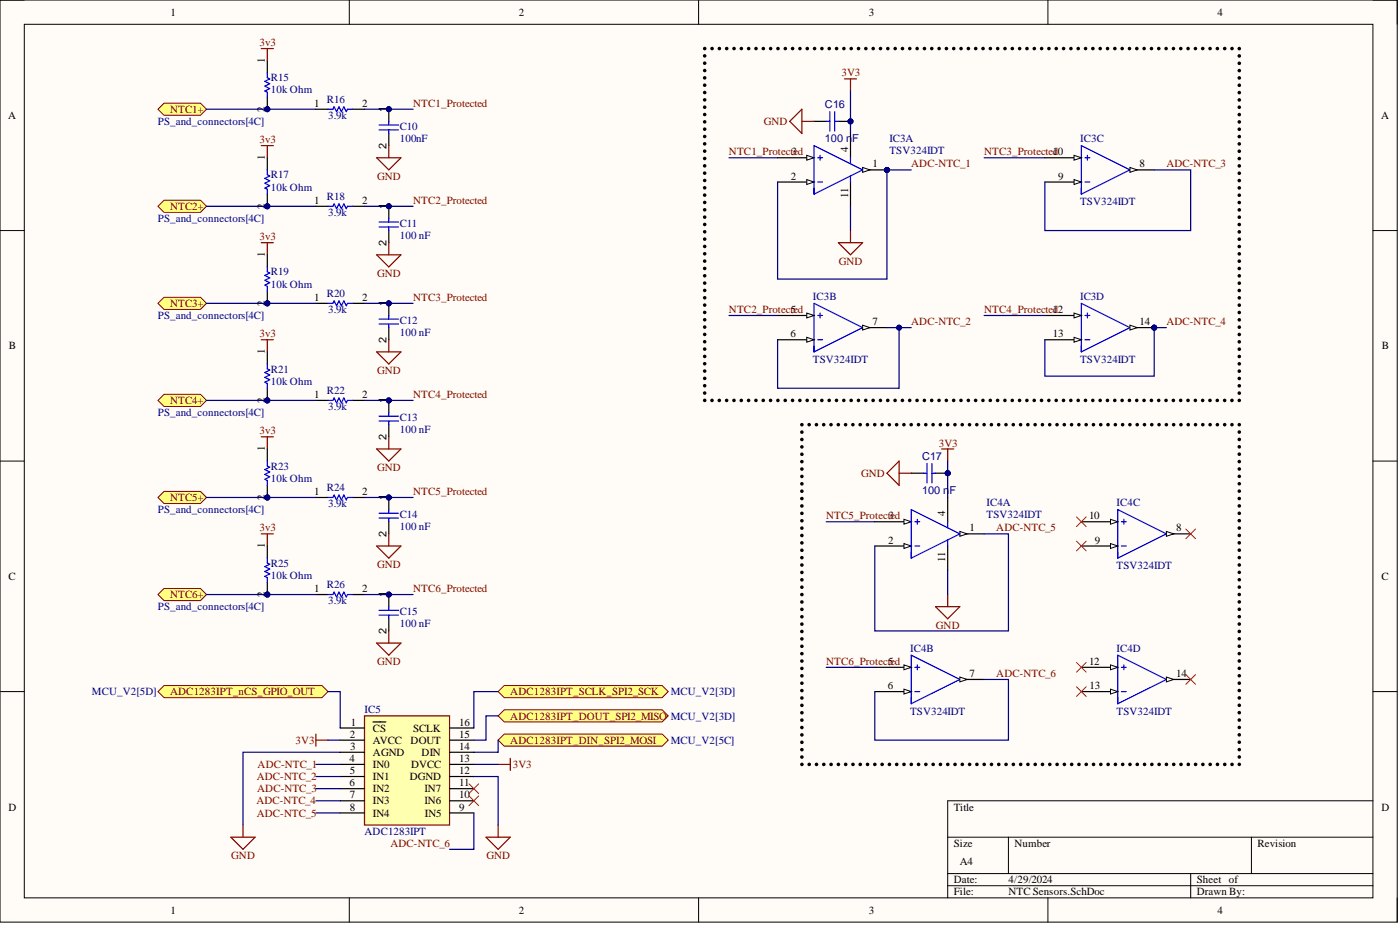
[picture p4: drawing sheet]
<svg xmlns="http://www.w3.org/2000/svg" width="292mm" height="193mm" viewBox="0 0 292 193" stroke-linecap="round" stroke-linejoin="round" font-family="sans-serif">
<defs><g id="words">
<g font-size="2.3">
<text x="35.6" y="3.3">1</text>
<text x="108.2" y="3.3">2</text>
<text x="181.3" y="3.3">3</text>
<text x="254" y="3.3">4</text>
<text x="55.3" y="13.2" transform="rotate(-90 55.3 13.2)">1</text>
<text x="55.3" y="23.3" transform="rotate(-90 55.3 23.3)">2</text>
<text x="65.6" y="22.3">1</text>
<text x="75.5" y="22.3">2</text>
<text x="80.6" y="23.3" transform="rotate(-90 80.6 23.3)">1</text>
<text x="1.7" y="24.8">A</text>
<text x="288.1" y="24.8">A</text>
<text x="55.3" y="33.4" transform="rotate(-90 55.3 33.4)">1</text>
<text x="80.6" y="31.1" transform="rotate(-90 80.6 31.1)">2</text>
<text x="176.9" y="31.6" transform="rotate(-90 176.9 31.6)">4</text>
<text x="182" y="34.9">1</text>
<text x="237.8" y="34.9">8</text>
<text x="165" y="37.5">2</text>
<text x="176.9" y="41.3" transform="rotate(-90 176.9 41.3)">11</text>
<text x="220.8" y="37.5">9</text>
<text x="55.3" y="43.5" transform="rotate(-90 55.3 43.5)">2</text>
<text x="65.6" y="42.5">1</text>
<text x="75.5" y="42.5">2</text>
<text x="80.6" y="43.5" transform="rotate(-90 80.6 43.5)">1</text>
<text x="55.3" y="53.7" transform="rotate(-90 55.3 53.7)">1</text>
<text x="80.6" y="51.3" transform="rotate(-90 80.6 51.3)">2</text>
<text x="55.3" y="63.8" transform="rotate(-90 55.3 63.8)">2</text>
<text x="65.6" y="62.8">1</text>
<text x="75.5" y="62.8">2</text>
<text x="80.6" y="63.8" transform="rotate(-90 80.6 63.8)">1</text>
<text x="80.6" y="71.6" transform="rotate(-90 80.6 71.6)">2</text>
<text x="164.9" y="70.4">6</text>
<text x="182" y="67.8">7</text>
<text x="219.7" y="70.4">13</text>
<text x="237.8" y="67.8">14</text>
<text x="1.9" y="72.9">B</text>
<text x="55.3" y="73.9" transform="rotate(-90 55.3 73.9)">1</text>
<text x="288.3" y="72.9">B</text>
<text x="65.6" y="83">1</text>
<text x="75.5" y="83">2</text>
<text x="55.3" y="84" transform="rotate(-90 55.3 84)">2</text>
<text x="80.6" y="84" transform="rotate(-90 80.6 84)">1</text>
<text x="55.3" y="94.2" transform="rotate(-90 55.3 94.2)">1</text>
<text x="80.6" y="91.8" transform="rotate(-90 80.6 91.8)">2</text>
<text x="55.3" y="104.3" transform="rotate(-90 55.3 104.3)">2</text>
<text x="65.6" y="103.3">1</text>
<text x="75.5" y="103.3">2</text>
<text x="80.6" y="104.3" transform="rotate(-90 80.6 104.3)">1</text>
<text x="197.2" y="107.6" transform="rotate(-90 197.2 107.6)">4</text>
<text x="80.6" y="112" transform="rotate(-90 80.6 112)">2</text>
<text x="185.3" y="113.4">2</text>
<text x="202.3" y="110.9">1</text>
<text x="227.2" y="108.3">10</text>
<text x="228.4" y="113.4">9</text>
<text x="245.4" y="110.9">8</text>
<text x="55.3" y="114.4" transform="rotate(-90 55.3 114.4)">1</text>
<text x="197.2" y="117.2" transform="rotate(-90 197.2 117.2)">11</text>
<text x="1.8" y="121">C</text>
<text x="55.3" y="124.5" transform="rotate(-90 55.3 124.5)">2</text>
<text x="65.6" y="123.5">1</text>
<text x="75.5" y="123.5">2</text>
<text x="80.6" y="124.5" transform="rotate(-90 80.6 124.5)">1</text>
<text x="288.2" y="121">C</text>
<text x="80.6" y="132.3" transform="rotate(-90 80.6 132.3)">2</text>
<text x="185.2" y="143.8">6</text>
<text x="202.3" y="141.2">7</text>
<text x="227.2" y="138.7">12</text>
<text x="227.3" y="143.8">13</text>
<text x="245.4" y="141.2">14</text>
<text x="73" y="153.9">2</text>
<text x="73.2" y="151.4">1</text>
<text x="77.8" y="152.6">CS</text>
<text x="77.8" y="155.2">AVCC</text>
<text x="85.7" y="155.2">DOUT</text>
<text x="86.2" y="152.6">SCLK</text>
<text x="95.8" y="151.4">16</text>
<text x="95.8" y="153.9">15</text>
<text x="72.9" y="159">4</text>
<text x="73" y="161.5">5</text>
<text x="73.1" y="156.4">3</text>
<text x="77.8" y="157.7">AGND</text>
<text x="77.8" y="160.2">IN0</text>
<text x="85.8" y="160.2">DVCC</text>
<text x="88" y="157.7">DIN</text>
<text x="95.8" y="156.4">14</text>
<text x="95.8" y="159">13</text>
<text x="95.8" y="161.5">12</text>
<text x="72.9" y="164">6</text>
<text x="73" y="166.6">7</text>
<text x="77.8" y="162.8">IN1</text>
<text x="77.8" y="165.3">IN2</text>
<text x="77.8" y="167.8">IN3</text>
<text x="85.5" y="162.8">DGND</text>
<text x="88.6" y="165.3">IN7</text>
<text x="88.6" y="167.8">IN6</text>
<text x="95.8" y="164">11</text>
<text x="95.8" y="166.6">10</text>
<text x="1.8" y="169.1">D</text>
<text x="73" y="169.1">8</text>
<text x="77.8" y="170.3">IN4</text>
<text x="88.6" y="170.3">IN5</text>
<text x="95.8" y="169.1">9</text>
<text x="199" y="169.1">Title</text>
<text x="288.2" y="169.1">D</text>
<text x="199" y="176.7">Size</text>
<text x="211.7" y="176.7">Number</text>
<text x="262.4" y="176.7">Revision</text>
<text x="199" y="184.3">Date:</text>
<text x="200.3" y="180.5">A4</text>
<text x="210.4" y="184.3">4/29/2024</text>
<text x="249.7" y="184.3">Sheet of</text>
<text x="35.6" y="190.6">1</text>
<text x="108.2" y="190.6">2</text>
<text x="181.3" y="190.6">3</text>
<text x="199" y="186.8">File:</text>
<text x="210.4" y="186.8">NTC Sensors.SchDoc</text>
<text x="249.7" y="186.8">Drawn By:</text>
<text x="254" y="190.6">4</text>
</g>
<g font-size="2.3" fill="#800000">
<text x="54.2" y="9.6">3v3</text>
<text x="175.6" y="16">3V3</text>
<text x="35.5" y="23.5">NTC1+</text>
<text x="86.2" y="22.3">NTC1_Protected</text>
<text x="54.2" y="29.9">3v3</text>
<text x="159.4" y="26.1">GND</text>
<text x="152.1" y="32.4">NTC1_Protect3ed</text>
<text x="190.1" y="34.9">ADC-NTC_1</text>
<text x="205.3" y="32.4">NTC3_Protecte10</text>
<text x="219.7" y="32.4">d</text>
<text x="243.4" y="34.9">ADC-NTC_3</text>
<text x="78.7" y="37.5">GND</text>
<text x="35.5" y="43.8">NTC2+</text>
<text x="86.2" y="42.5">NTC2_Protected</text>
<text x="54.2" y="50.1">3v3</text>
<text x="78.7" y="57.7">GND</text>
<text x="175" y="55.2">GND</text>
<text x="35.5" y="64">NTC3+</text>
<text x="86.2" y="62.8">NTC3_Protected</text>
<text x="152.1" y="65.3">NTC2_Protect5ed</text>
<text x="205.3" y="65.3">NTC4_Protecte12</text>
<text x="219.7" y="65.3">d</text>
<text x="54.2" y="70.4">3v3</text>
<text x="190.1" y="67.8">ADC-NTC_2</text>
<text x="243.4" y="67.8">ADC-NTC_4</text>
<text x="78.7" y="78">GND</text>
<text x="86.2" y="83">NTC4_Protected</text>
<text x="35.5" y="84.3">NTC4+</text>
<text x="54.2" y="90.6">3v3</text>
<text x="195.9" y="93.2">3V3</text>
<text x="78.7" y="98.2">GND</text>
<text x="179.6" y="99.5">GND</text>
<text x="35.5" y="104.5">NTC5+</text>
<text x="86.2" y="103.3">NTC5_Protected</text>
<text x="54.2" y="110.9">3v3</text>
<text x="172.4" y="108.3">NTC5_Protect3ed</text>
<text x="207.9" y="110.9">ADC-NTC_5</text>
<text x="78.7" y="118.5">GND</text>
<text x="35.5" y="124.8">NTC6+</text>
<text x="86.2" y="123.5">NTC6_Protected</text>
<text x="195.3" y="131.1">GND</text>
<text x="78.7" y="138.7">GND</text>
<text x="172.4" y="138.7">NTC6_Protect5ed</text>
<text x="207.9" y="141.2">ADC-NTC_6</text>
<text x="35.5" y="145">ADC1283IPT_nCS_GPIO_OUT</text>
<text x="106.5" y="145">ADC1283IPT_SCLK_SPI2_SCK</text>
<text x="61.7" y="155.2">3V3</text>
<text x="106.5" y="155.2">ADC1283IPT_DIN_SPI2_MOSI</text>
<text x="106.5" y="150.1">ADC1283IPT_DOUT_SPI2_MISO MCU_V2[3D]</text>
<text x="53.7" y="160.2">ADC-NTC_1</text>
<text x="107" y="160.2">3V3</text>
<text x="53.5" y="167.8">ADC-NTC_4</text>
<text x="53.6" y="162.8">ADC-NTC_2</text>
<text x="53.7" y="165.3">ADC-NTC_3</text>
<text x="53.6" y="170.3">ADC-NTC_5</text>
<text x="48.2" y="179.2">GND</text>
<text x="81.5" y="176.7">ADC-NTC_6</text>
<text x="101.5" y="179.2">GND</text>
</g>
<g font-size="2.3" fill="#000080">
<text x="56.5" y="17">R15</text>
<text x="56.5" y="19.5">10k Ohm</text>
<text x="68.2" y="21.5">R16</text>
<text x="172.1" y="22.5">C16</text>
<text x="33" y="26.1">PS_and_connectors[4C]</text>
<text x="68.4" y="24.8">3.9k</text>
<text x="83.4" y="27.1">C10</text>
<text x="83.4" y="29.6">100nF</text>
<text x="172.1" y="29.6">100 nF</text>
<text x="185.6" y="29.6">IC3A</text>
<text x="225.4" y="29.6">IC3C</text>
<text x="185.6" y="32.2">TSV324IDT</text>
<text x="56.5" y="37.2">R17</text>
<text x="56.5" y="39.7">10k Ohm</text>
<text x="68.2" y="41.8">R18</text>
<text x="33" y="46.3">PS_and_connectors[4C]</text>
<text x="68.4" y="45.1">3.9k</text>
<text x="83.4" y="47.3">C11</text>
<text x="225.4" y="42.8">TSV324IDT</text>
<text x="83.4" y="49.9">100 nF</text>
<text x="56.5" y="57.5">R19</text>
<text x="56.5" y="60">10k Ohm</text>
<text x="68.2" y="62">R20</text>
<text x="68.4" y="65.3">3.9k</text>
<text x="169.6" y="62.5">IC3B</text>
<text x="225.4" y="62.5">IC3D</text>
<text x="33" y="66.6">PS_and_connectors[4C]</text>
<text x="83.4" y="67.6">C12</text>
<text x="83.4" y="70.1">100 nF</text>
<text x="56.5" y="77.7">R21</text>
<text x="169.6" y="75.7">TSV324IDT</text>
<text x="225.4" y="75.7">TSV324IDT</text>
<text x="56.5" y="80.2">10k Ohm</text>
<text x="68.2" y="82.3">R22</text>
<text x="33" y="86.8">PS_and_connectors[4C]</text>
<text x="68.4" y="85.6">3.9k</text>
<text x="83.4" y="87.8">C13</text>
<text x="83.4" y="90.4">100 nF</text>
<text x="192.4" y="95.9">C17</text>
<text x="56.5" y="98">R23</text>
<text x="56.5" y="100.5">10k Ohm</text>
<text x="33" y="107.1">PS_and_connectors[4C]</text>
<text x="68.2" y="102.5">R24</text>
<text x="68.4" y="105.8">3.9k</text>
<text x="192.4" y="103">100 nF</text>
<text x="205.8" y="105.6">IC4A</text>
<text x="233" y="105.6">IC4C</text>
<text x="83.4" y="108.1">C14</text>
<text x="83.4" y="110.6">100 nF</text>
<text x="205.8" y="108.1">TSV324IDT</text>
<text x="56.5" y="118.2">R25</text>
<text x="233" y="118.7">TSV324IDT</text>
<text x="56.5" y="120.7">10k Ohm</text>
<text x="68.2" y="122.8">R26</text>
<text x="33" y="127.3">PS_and_connectors[4C]</text>
<text x="68.4" y="126.1">3.9k</text>
<text x="83.4" y="128.3">C15</text>
<text x="83.4" y="130.9">100 nF</text>
<text x="189.9" y="135.9">IC4B</text>
<text x="233" y="135.9">IC4D</text>
<text x="19.2" y="145">MCU_V2[5D]</text>
<text x="76" y="148.8">IC5</text>
<text x="139.9" y="145">MCU_V2[3D]</text>
<text x="189.9" y="149.1">TSV324IDT</text>
<text x="233" y="149.1">TSV324IDT</text>
<text x="139.9" y="155.2">MCU_V2[5C]</text>
<text x="76" y="174.1">ADC1283IPT</text>
</g>
</g></defs>
<path d="M0 0h291.5v192.4h-291.5z" fill-rule="evenodd" fill="#fffcf8"/>
<path d="M0 0h291.5v192.4h-291.5z" fill="none" stroke="#000" stroke-width=".21"/>
<path d="M5.1 5.1h281.4v182.2h-281.4z" fill-rule="evenodd" fill="#fffcf8"/>
<g fill="none" stroke="#000" stroke-width=".21">
<path d="M0 0h5.1M5.1 5.1h281.4v182.2h-281.4zM72.9 0v5.1M145.8 0v5.1M218.6 0v5.1M286.5 0h5v5.1M0 48.1h5.1M286.5 48.1h5M0 96.2h5.1M286.5 96.2h5M0 144.3h5.1M286.5 144.3h5"/>
<path d="M197.7 174.7h88.8M210.4 174.7v7.5M261.1 174.7v7.5M286.5 167.1h-88.8v20.2M72.9 187.3v5.1M145.8 187.3v5.1M197.7 182.2h88.8M197.7 184.8h88.8M218.6 187.3v5.1M248.4 182.2v5.1M291.5 187.3v5.1"/>
</g>
<circle cx="55.8" cy="22.8" r=".51" fill="#000080"/>
<circle cx="55.8" cy="22.8" r=".51" fill="none" stroke="#000080" stroke-width=".21"/>
<path d="M55.8 20.3v2.5" fill="none" stroke="#000" stroke-width=".25"/>
<circle cx="55.8" cy="22.8" r=".51" fill="#000080"/>
<circle cx="55.8" cy="22.8" r=".51" fill="none" stroke="#000080" stroke-width=".21"/>
<path d="M55.8 12.7v2.5" fill="none" stroke="#000" stroke-width=".25"/>
<path d="M55.8 15.2v1l.5 .3-1 .5 1 .5-1 .5 1 .5-1 .5 .5 .2v1.1" fill="none" stroke="#00f" stroke-width=".25"/>
<path d="M54.5 10.1h2.5M55.8 10.1v2.6" fill="none" stroke="#800000" stroke-width=".25"/>
<path d="M33 22.8l1.2-1.3h7.6l1.3 1.3-1.3 1.3h-7.6z" fill-rule="evenodd" fill="#ffff80"/>
<path d="M33 22.8l1.2-1.3h7.6l1.3 1.3-1.3 1.3h-7.6z" fill="none" stroke="#800000" stroke-width=".21"/>
<path d="M54.5 30.4h2.5M55.8 30.4v2.5" fill="none" stroke="#800000" stroke-width=".25"/>
<path d="M33 43l1.2-1.2h7.6l1.3 1.2-1.3 1.3h-7.6z" fill-rule="evenodd" fill="#ffff80"/>
<path d="M33 43l1.2-1.2h7.6l1.3 1.2-1.3 1.3h-7.6z" fill="none" stroke="#800000" stroke-width=".21"/>
<path d="M54.5 70.9h2.5M55.8 70.9v2.5" fill="none" stroke="#800000" stroke-width=".25"/>
<path d="M33 83.5l1.2-1.2h7.6l1.3 1.2-1.3 1.3h-7.6z" fill-rule="evenodd" fill="#ffff80"/>
<path d="M33 83.5l1.2-1.2h7.6l1.3 1.2-1.3 1.3h-7.6z" fill="none" stroke="#800000" stroke-width=".21"/>
<path d="M54.5 91.1h2.5M55.8 91.1v2.6" fill="none" stroke="#800000" stroke-width=".25"/>
<path d="M33 103.8l1.2-1.3h7.6l1.3 1.3-1.3 1.2h-7.6z" fill-rule="evenodd" fill="#ffff80"/>
<path d="M33 103.8l1.2-1.3h7.6l1.3 1.3-1.3 1.2h-7.6z" fill="none" stroke="#800000" stroke-width=".21"/>
<path d="M54.5 50.6h2.5M55.8 50.6v2.6" fill="none" stroke="#800000" stroke-width=".25"/>
<path d="M33 63.3l1.2-1.3h7.6l1.3 1.3-1.3 1.2h-7.6z" fill-rule="evenodd" fill="#ffff80"/>
<path d="M33 63.3l1.2-1.3h7.6l1.3 1.3-1.3 1.2h-7.6z" fill="none" stroke="#800000" stroke-width=".21"/>
<path d="M54.5 111.4h2.5M55.8 111.4v2.5" fill="none" stroke="#800000" stroke-width=".25"/>
<path d="M33 124l1.2-1.2h7.6l1.3 1.2-1.3 1.3h-7.6z" fill-rule="evenodd" fill="#ffff80"/>
<path d="M33 124l1.2-1.2h7.6l1.3 1.2-1.3 1.3h-7.6z" fill="none" stroke="#800000" stroke-width=".21"/>
<path d="M76 149.3h17.8v22.8h-17.8z" fill-rule="evenodd" fill="#ffffb0"/>
<path d="M65.9 153.1v2.6M65.9 154.4h2.5M76 149.3h17.8v22.8h-17.8zM103.9 159.5h2.6M106.5 158.2v2.5" fill="none" stroke="#800000" stroke-width=".25"/>
<g fill="none" stroke="#000" stroke-width=".25">
<path d="M71 151.9h5M71 154.4h5M71 156.9h5M71 159.5h5M77.8 150.6h2.7M93.8 151.9h5.1M93.8 154.4h5.1M93.8 156.9h5.1M93.8 159.5h5.1M71 162h5M71 164.5h5M71 167.1h5"/>
<path d="M71 169.6h5M93.8 162h5.1M93.8 164.5h5.1M93.8 167.1h5.1M93.8 169.6h5.1"/>
</g>
<path d="M97.8 163.5l2.1 2M97.8 166l2.1 2.1M99.9 163.5l-2.1 2M99.9 166l-2.1 2.1" fill="none" stroke="#f00" stroke-width=".21"/>
<path d="M103.9 154.4l1.3-1.3h33l1.2 1.3-1.2 1.3h-33z" fill-rule="evenodd" fill="#ffff80"/>
<path d="M103.9 154.4l1.3-1.3h33l1.2 1.3-1.2 1.3h-33z" fill="none" stroke="#800000" stroke-width=".21"/>
<path d="M33 144.3l1.2-1.3h33l1.2 1.3-1.2 1.2h-33z" fill-rule="evenodd" fill="#ffff80"/>
<path d="M33 144.3l1.2-1.3h33l1.2 1.3-1.2 1.2h-33z" fill="none" stroke="#800000" stroke-width=".21"/>
<path d="M103.9 144.3l1.3-1.3h33l1.2 1.3-1.2 1.2h-33z" fill-rule="evenodd" fill="#ffff80"/>
<path d="M103.9 144.3l1.3-1.3h33l1.2 1.3-1.2 1.2h-33z" fill="none" stroke="#800000" stroke-width=".21"/>
<path d="M103.9 149.3l1.3-1.2h33l1.2 1.2-1.2 1.3h-33z" fill-rule="evenodd" fill="#ffff80"/>
<path d="M103.9 149.3l1.3-1.2h33l1.2 1.2-1.2 1.3h-33z" fill="none" stroke="#800000" stroke-width=".21"/>
<path d="M65.9 22.8h2.5M73.5 22.8h2.5M65.9 43h2.5M73.5 43h2.5M65.9 63.3h2.5M73.5 63.3h2.5M65.9 83.5h2.5M73.5 83.5h2.5M65.9 103.8h2.5M73.5 103.8h2.5M65.9 124h2.5M73.5 124h2.5" fill="none" stroke="#000" stroke-width=".25"/>
<path d="M68.4 22.8h1.1l.2-.5 .5 1 .5-1 .5 1 .5-1 .5 1 .3-.5h1M68.4 43h1.1l.2-.5 .5 1 .5-1 .5 1 .5-1 .5 1 .3-.5h1M68.4 63.3h1.1l.2-.5 .5 1 .5-1 .5 1 .5-1 .5 1 .3-.5h1M68.4 83.5h1.1l.2-.5 .5 1 .5-1 .5 1 .5-1 .5 1 .3-.5h1M68.4 103.8h1.1l.2-.5 .5 1 .5-1 .5 1 .5-1 .5 1 .3-.5h1M68.4 124h1.1l.2-.5 .5 1 .5-1 .5 1 .5-1 .5 1 .3-.5h1" fill="none" stroke="#00f" stroke-width=".25"/>
<circle cx="81.1" cy="63.3" r=".51" fill="#000080"/>
<circle cx="81.1" cy="63.3" r=".51" fill="none" stroke="#000080" stroke-width=".21"/>
<path d="M81.1 63.3v2.5" fill="none" stroke="#000" stroke-width=".25"/>
<circle cx="81.1" cy="63.3" r=".51" fill="#000080"/>
<circle cx="81.1" cy="63.3" r=".51" fill="none" stroke="#000080" stroke-width=".21"/>
<path d="M81.1 68.3v2.6" fill="none" stroke="#000" stroke-width=".25"/>
<path d="M79.1 67.6h4M79.1 66.6h4M81.1 65.8v.8M81.1 67.6v.7" fill="none" stroke="#00f" stroke-width=".25"/>
<circle cx="81.1" cy="83.5" r=".51" fill="#000080"/>
<circle cx="81.1" cy="83.5" r=".51" fill="none" stroke="#000080" stroke-width=".21"/>
<path d="M81.1 83.5v2.6" fill="none" stroke="#000" stroke-width=".25"/>
<circle cx="81.1" cy="83.5" r=".51" fill="#000080"/>
<circle cx="81.1" cy="83.5" r=".51" fill="none" stroke="#000080" stroke-width=".21"/>
<path d="M81.1 88.6v2.5" fill="none" stroke="#000" stroke-width=".25"/>
<path d="M79.1 87.8h4M79.1 86.8h4M81.1 86.1v.7M81.1 87.8v.8" fill="none" stroke="#00f" stroke-width=".25"/>
<circle cx="81.1" cy="103.8" r=".51" fill="#000080"/>
<circle cx="81.1" cy="103.8" r=".51" fill="none" stroke="#000080" stroke-width=".21"/>
<path d="M81.1 103.8v2.5" fill="none" stroke="#000" stroke-width=".25"/>
<circle cx="81.1" cy="103.8" r=".51" fill="#000080"/>
<circle cx="81.1" cy="103.8" r=".51" fill="none" stroke="#000080" stroke-width=".21"/>
<path d="M81.1 108.8v2.6" fill="none" stroke="#000" stroke-width=".25"/>
<path d="M79.1 108.1h4M79.1 107.1h4M81.1 106.3v.8M81.1 108.1v.7" fill="none" stroke="#00f" stroke-width=".25"/>
<circle cx="81.1" cy="124" r=".51" fill="#000080"/>
<circle cx="81.1" cy="124" r=".51" fill="none" stroke="#000080" stroke-width=".21"/>
<path d="M81.1 124v2.6" fill="none" stroke="#000" stroke-width=".25"/>
<circle cx="81.1" cy="124" r=".51" fill="#000080"/>
<circle cx="81.1" cy="124" r=".51" fill="none" stroke="#000080" stroke-width=".21"/>
<path d="M81.1 129.1v2.5" fill="none" stroke="#000" stroke-width=".25"/>
<path d="M79.1 128.3h4M79.1 127.3h4M81.1 126.6v.7M81.1 128.3v.8" fill="none" stroke="#00f" stroke-width=".25"/>
<circle cx="81.1" cy="22.8" r=".51" fill="#000080"/>
<circle cx="81.1" cy="22.8" r=".51" fill="none" stroke="#000080" stroke-width=".21"/>
<path d="M81.1 22.8v2.5" fill="none" stroke="#000" stroke-width=".25"/>
<circle cx="81.1" cy="22.8" r=".51" fill="#000080"/>
<circle cx="81.1" cy="22.8" r=".51" fill="none" stroke="#000080" stroke-width=".21"/>
<path d="M81.1 27.8v2.6" fill="none" stroke="#000" stroke-width=".25"/>
<path d="M79.1 27.1h4M79.1 26.1h4M81.1 25.3v.8M81.1 27.1v.7" fill="none" stroke="#00f" stroke-width=".25"/>
<circle cx="81.1" cy="43" r=".51" fill="#000080"/>
<circle cx="81.1" cy="43" r=".51" fill="none" stroke="#000080" stroke-width=".21"/>
<path d="M81.1 43v2.6" fill="none" stroke="#000" stroke-width=".25"/>
<circle cx="81.1" cy="43" r=".51" fill="#000080"/>
<circle cx="81.1" cy="43" r=".51" fill="none" stroke="#000080" stroke-width=".21"/>
<path d="M81.1 48.1v2.5" fill="none" stroke="#000" stroke-width=".25"/>
<path d="M79.1 47.3h4M79.1 46.3h4M81.1 45.6v.7M81.1 47.3v.8" fill="none" stroke="#00f" stroke-width=".25"/>
<circle cx="185.1" cy="35.4" r=".51" fill="#000080"/>
<circle cx="185.1" cy="35.4" r=".51" fill="none" stroke="#000080" stroke-width=".21"/>
<path d="M180 35.4h5.1" fill="none" stroke="#000" stroke-width=".25"/>
<path d="M180 34.9l1.5 .5-1.5 .5z" fill="#f8fcff"/>
<path d="M180 34.9l1.5 .5-1.5 .5z" fill="none" stroke="#000" stroke-width=".21"/>
<circle cx="185.1" cy="35.4" r=".51" fill="#000080"/>
<circle cx="185.1" cy="35.4" r=".51" fill="none" stroke="#000080" stroke-width=".21"/>
<path d="M162.2 38h7.6" fill="none" stroke="#000" stroke-width=".25"/>
<path d="M168.3 37.5l1.5 .5-1.5 .5z" fill="#f8fcff"/>
<path d="M168.3 37.5l1.5 .5-1.5 .5z" fill="none" stroke="#000" stroke-width=".21"/>
<path d="M162.2 32.9h7.6" fill="none" stroke="#000" stroke-width=".25"/>
<path d="M168.3 32.4l1.5 .5-1.5 .5z" fill="#f8fcff"/>
<path d="M168.3 32.4l1.5 .5-1.5 .5z" fill="none" stroke="#000" stroke-width=".21"/>
<path d="M177.4 27.8v5.1M177.4 38v5M162.2 65.8h7.6" fill="none" stroke="#000" stroke-width=".25"/>
<path d="M169.8 30.4l10.2 5-10.2 5.1zM170.6 32.9h1M170.6 38h1M171.1 32.4v1M177.4 32.9v1.3M177.4 36.7v1.3M169.8 63.3l10.2 5-10.2 5.1zM170.6 65.8h1M170.6 70.9h1M171.1 65.3v1" fill="none" stroke="#00f" stroke-width=".25"/>
<path d="M168.3 65.3l1.5 .5-1.5 .5z" fill="#f8fcff"/>
<path d="M168.3 65.3l1.5 .5-1.5 .5z" fill="none" stroke="#000" stroke-width=".21"/>
<path d="M162.2 70.9h7.6" fill="none" stroke="#000" stroke-width=".25"/>
<path d="M168.3 70.4l1.5 .5-1.5 .5z" fill="#f8fcff"/>
<path d="M168.3 70.4l1.5 .5-1.5 .5z" fill="none" stroke="#000" stroke-width=".21"/>
<path d="M180 68.3h5.1" fill="none" stroke="#000" stroke-width=".25"/>
<path d="M180 67.8l1.5 .5-1.5 .6z" fill="#f8fcff"/>
<path d="M180 67.8l1.5 .5-1.5 .6z" fill="none" stroke="#000" stroke-width=".21"/>
<path d="M225.6 30.4l10.2 5-10.2 5.1zM226.4 32.9h1M226.4 38h1M226.9 32.4v1" fill="none" stroke="#00f" stroke-width=".25"/>
<path d="M218 32.9h7.6" fill="none" stroke="#000" stroke-width=".25"/>
<path d="M224.1 32.4l1.5 .5-1.5 .5z" fill="#f8fcff"/>
<path d="M224.1 32.4l1.5 .5-1.5 .5z" fill="none" stroke="#000" stroke-width=".21"/>
<path d="M218 38h7.6" fill="none" stroke="#000" stroke-width=".25"/>
<path d="M224.1 37.5l1.5 .5-1.5 .5z" fill="#f8fcff"/>
<path d="M224.1 37.5l1.5 .5-1.5 .5z" fill="none" stroke="#000" stroke-width=".21"/>
<path d="M235.8 35.4h5" fill="none" stroke="#000" stroke-width=".25"/>
<path d="M235.8 34.9l1.5 .5-1.5 .5z" fill="#f8fcff"/>
<path d="M235.8 34.9l1.5 .5-1.5 .5z" fill="none" stroke="#000" stroke-width=".21"/>
<circle cx="240.8" cy="68.3" r=".51" fill="#000080"/>
<circle cx="240.8" cy="68.3" r=".51" fill="none" stroke="#000080" stroke-width=".21"/>
<path d="M225.6 63.3l10.2 5-10.2 5.1zM226.4 65.8h1M226.4 70.9h1M226.9 65.3v1" fill="none" stroke="#00f" stroke-width=".25"/>
<path d="M235.8 68.3h5" fill="none" stroke="#000" stroke-width=".25"/>
<path d="M235.8 67.8l1.5 .5-1.5 .6z" fill="#f8fcff"/>
<path d="M235.8 67.8l1.5 .5-1.5 .6z" fill="none" stroke="#000" stroke-width=".21"/>
<circle cx="240.8" cy="68.3" r=".51" fill="#000080"/>
<circle cx="240.8" cy="68.3" r=".51" fill="none" stroke="#000080" stroke-width=".21"/>
<path d="M218 70.9h7.6" fill="none" stroke="#000" stroke-width=".25"/>
<path d="M224.1 70.4l1.5 .5-1.5 .5z" fill="#f8fcff"/>
<path d="M224.1 70.4l1.5 .5-1.5 .5z" fill="none" stroke="#000" stroke-width=".21"/>
<path d="M218 65.8h7.6" fill="none" stroke="#000" stroke-width=".25"/>
<path d="M224.1 65.3l1.5 .5-1.5 .5z" fill="#f8fcff"/>
<path d="M224.1 65.3l1.5 .5-1.5 .5z" fill="none" stroke="#000" stroke-width=".21"/>
<path d="M176.2 16.5h2.5M177.4 16.5v2.5" fill="none" stroke="#800000" stroke-width=".25"/>
<path d="M200.3 111.4h5" fill="none" stroke="#000" stroke-width=".25"/>
<path d="M200.3 110.9l1.5 .5-1.5 .5z" fill="#f8fcff"/>
<path d="M200.3 110.9l1.5 .5-1.5 .5z" fill="none" stroke="#000" stroke-width=".21"/>
<path d="M182.5 113.9h7.6" fill="none" stroke="#000" stroke-width=".25"/>
<path d="M188.6 113.4l1.5 .5-1.5 .5z" fill="#f8fcff"/>
<path d="M188.6 113.4l1.5 .5-1.5 .5z" fill="none" stroke="#000" stroke-width=".21"/>
<path d="M182.5 108.8h7.6" fill="none" stroke="#000" stroke-width=".25"/>
<path d="M188.6 108.3l1.5 .5-1.5 .5z" fill="#f8fcff"/>
<path d="M188.6 108.3l1.5 .5-1.5 .5z" fill="none" stroke="#000" stroke-width=".21"/>
<path d="M197.7 103.8v5M197.7 113.9v5.1M182.5 139.2h7.6" fill="none" stroke="#000" stroke-width=".25"/>
<path d="M190.1 106.3l10.2 5.1-10.2 5zM190.9 108.8h1M190.9 113.9h1M191.4 108.3v1M197.7 108.8v1.3M197.7 112.6v1.3M190.1 136.7l10.2 5-10.2 5.1zM190.9 139.2h1M191.4 138.7v1M190.9 144.3h1" fill="none" stroke="#00f" stroke-width=".25"/>
<path d="M188.6 138.7l1.5 .5-1.5 .5z" fill="#f8fcff"/>
<path d="M188.6 138.7l1.5 .5-1.5 .5z" fill="none" stroke="#000" stroke-width=".21"/>
<path d="M182.5 144.3h7.6" fill="none" stroke="#000" stroke-width=".25"/>
<path d="M188.6 143.8l1.5 .5-1.5 .5z" fill="#f8fcff"/>
<path d="M188.6 143.8l1.5 .5-1.5 .5z" fill="none" stroke="#000" stroke-width=".21"/>
<path d="M200.3 141.7h5" fill="none" stroke="#000" stroke-width=".25"/>
<path d="M200.3 141.2l1.5 .5-1.5 .6z" fill="#f8fcff"/>
<path d="M200.3 141.2l1.5 .5-1.5 .6z" fill="none" stroke="#000" stroke-width=".21"/>
<path d="M233.2 106.3l10.2 5.1-10.2 5zM234 108.8h1M234 113.9h1M234.5 108.3v1" fill="none" stroke="#00f" stroke-width=".25"/>
<path d="M225.6 108.8h7.6" fill="none" stroke="#000" stroke-width=".25"/>
<path d="M231.7 108.3l1.5 .5-1.5 .5z" fill="#f8fcff"/>
<path d="M231.7 108.3l1.5 .5-1.5 .5z" fill="none" stroke="#000" stroke-width=".21"/>
<path d="M225.6 113.9h7.6" fill="none" stroke="#000" stroke-width=".25"/>
<path d="M231.7 113.4l1.5 .5-1.5 .5z" fill="#f8fcff"/>
<path d="M231.7 113.4l1.5 .5-1.5 .5z" fill="none" stroke="#000" stroke-width=".21"/>
<path d="M243.4 111.4h5" fill="none" stroke="#000" stroke-width=".25"/>
<path d="M243.4 110.9l1.5 .5-1.5 .5z" fill="#f8fcff"/>
<path d="M243.4 110.9l1.5 .5-1.5 .5z" fill="none" stroke="#000" stroke-width=".21"/>
<path d="M233.2 136.7l10.2 5-10.2 5.1zM234 139.2h1M234.5 138.7v1M234 144.3h1" fill="none" stroke="#00f" stroke-width=".25"/>
<path d="M243.4 141.7h5" fill="none" stroke="#000" stroke-width=".25"/>
<path d="M243.4 141.2l1.5 .5-1.5 .6z" fill="#f8fcff"/>
<path d="M243.4 141.2l1.5 .5-1.5 .6z" fill="none" stroke="#000" stroke-width=".21"/>
<path d="M225.6 144.3h7.6" fill="none" stroke="#000" stroke-width=".25"/>
<path d="M231.7 143.8l1.5 .5-1.5 .5z" fill="#f8fcff"/>
<path d="M231.7 143.8l1.5 .5-1.5 .5z" fill="none" stroke="#000" stroke-width=".21"/>
<path d="M225.6 139.2h7.6" fill="none" stroke="#000" stroke-width=".25"/>
<path d="M231.7 138.7l1.5 .5-1.5 .5z" fill="#f8fcff"/>
<path d="M231.7 138.7l1.5 .5-1.5 .5z" fill="none" stroke="#000" stroke-width=".21"/>
<path d="M196.5 93.7h2.5M197.7 93.7v2.5" fill="none" stroke="#800000" stroke-width=".25"/>
<path d="M224.6 107.8l2 2.1M224.6 112.9l2 2M226.6 107.8l-2 2.1M226.6 112.9l-2 2M247.4 110.4l2 2M249.4 110.4l-2 2M224.6 138.2l2 2M226.6 138.2l-2 2M224.6 143.3l2 2M226.6 143.3l-2 2M247.4 140.7l2 2.1M249.4 140.7l-2 2.1" fill="none" stroke="#f00" stroke-width=".21"/>
<g fill="none" stroke="#000" stroke-width=".76">
<path d="M147 11.7h.1M147 13.2h.1M147 14.7h.1M147 16.2h.1M147 17.8h.1M147 19.3h.1M147 10.1h.1M148.6 10.1h.1M150.1 10.1h.1M151.6 10.1h.1M153.1 10.1h.1M154.7 10.1h.1"/>
<path d="M156.2 10.1h.1M157.7 10.1h.1M159.3 10.1h.1M160.8 10.1h.1M162.3 10.1h.1M163.8 10.1h.1M165.4 10.1h.1M166.9 10.1h.1M168.4 10.1h.1M169.9 10.1h.1M171.5 10.1h.1M173 10.1h.1"/>
<path d="M174.5 10.1h.1M176.1 10.1h.1M177.6 10.1h.1M179.1 10.1h.1M180.6 10.1h.1M182.2 10.1h.1M183.7 10.1h.1M185.2 10.1h.1M186.8 10.1h.1M188.3 10.1h.1M189.8 10.1h.1M191.3 10.1h.1"/>
<path d="M192.9 10.1h.1M194.4 10.1h.1M195.9 10.1h.1M197.5 10.1h.1M199 10.1h.1M200.5 10.1h.1M202 10.1h.1M203.6 10.1h.1M205.1 10.1h.1M206.6 10.1h.1M208.2 10.1h.1M209.7 10.1h.1"/>
<path d="M211.2 10.1h.1M212.7 10.1h.1M214.3 10.1h.1M215.8 10.1h.1M217.3 10.1h.1M218.8 10.1h.1M220.4 10.1h.1M221.9 10.1h.1M223.4 10.1h.1M225 10.1h.1M226.5 10.1h.1M228 10.1h.1"/>
<path d="M229.5 10.1h.1M231.1 10.1h.1M232.6 10.1h.1M234.1 10.1h.1M235.7 10.1h.1M237.2 10.1h.1M238.7 10.1h.1M240.2 10.1h.1M241.8 10.1h.1M243.3 10.1h.1M244.8 10.1h.1M246.3 10.1h.1"/>
<path d="M247.9 10.1h.1M249.4 10.1h.1M250.9 10.1h.1M252.5 10.1h.1M254 10.1h.1M255.5 10.1h.1M257 10.1h.1M258.6 10.1v.1M258.6 11.7h.1M258.6 13.2h.1M258.6 14.7h.1M258.6 16.2v.1"/>
<path d="M258.6 17.8h.1M258.6 19.3h.1M147 20.8h.1M147 22.4h.1M147 23.9h.1M147 25.4h.1M147 26.9v.1M147 28.5h.1M147 30h.1M147 31.5h.1M147 33.1h.1M147 34.6h.1"/>
<path d="M147 36.1h.1M147 37.6v.1M147 39.2h.1M258.6 20.8v.1M258.6 22.4h.1M258.6 23.9h.1M258.6 25.4h.1M258.6 27h.1M258.6 28.5h.1M258.6 30h.1M258.6 31.5v.1M258.6 33.1h.1"/>
<path d="M258.6 34.6h.1M258.6 36.1h.1M258.6 37.7h.1M258.6 39.2h.1M147 40.7h.1M147 42.2h.1M147 43.8h.1M147 45.3h.1M147 46.8h.1M147 48.4h.1M147 49.9h.1M147 51.4h.1"/>
<path d="M147 52.9h.1M147 54.5h.1M147 56h.1M147 57.5h.1M147 59.1h.1M258.6 40.7h.1M258.6 42.2v.1M258.6 43.8h.1M258.6 45.3h.1M258.6 46.8v.1M258.6 48.4h.1M258.6 49.9h.1"/>
<path d="M258.6 51.4h.1M258.6 52.9v.1M258.6 54.5h.1M258.6 56h.1M258.6 57.5v.1M258.6 59.1h.1M147 60.6h.1M147 62.1h.1M147 63.6v.1M147 65.2h.1M147 66.7h.1M147 68.2h.1"/>
<path d="M147 69.8h.1M147 71.3h.1M147 72.8h.1M147 74.3v.1M147 75.9h.1M147 77.4h.1M147 78.9h.1M258.6 60.6h.1M258.6 62.1h.1M258.6 63.7h.1M258.6 65.2h.1M258.6 66.7h.1"/>
<path d="M258.6 68.2v.1M258.6 69.8h.1M258.6 71.3h.1M258.6 72.8h.1M258.6 74.4h.1M258.6 75.9h.1M258.6 77.4h.1M258.6 78.9v.1M147 80.5h.1M147 82h.1M147 83.5h.1M148.5 83.5h.1"/>
<path d="M150.1 83.5h.1M151.6 83.5h.1M153.1 83.5h.1M154.7 83.5h.1M156.2 83.5h.1M157.7 83.5h.1M159.2 83.5h.1M160.8 83.5h.1M162.3 83.5h.1M163.8 83.5h.1M165.3 83.5h.1M166.9 83.5h.1"/>
<path d="M167.3 88.6h.1M167.3 90.1v.1M167.3 91.7h.1M167.3 93.2h.1M167.3 94.8h.1M167.3 96.3h.1M167.3 97.8v.1M167.3 99.4h.1M168.4 83.5h.1M168.8 88.6h.1M169.9 83.5h.1M170.3 88.6h.1"/>
<path d="M171.5 83.5h.1M171.9 88.6h.1M173 83.5h.1M173.4 88.6h.1M174.5 83.5h.1M174.9 88.6h.1M176.1 83.5h.1M176.4 88.6h.1M177.6 83.5h.1M177.9 88.6h.1M179.1 83.5h.1M179.5 88.6h.1"/>
<path d="M180.6 83.5h.1M181 88.6h.1M182.2 83.5h.1M182.5 88.6h.1M183.7 83.5h.1M184 88.6h.1M185.2 83.5h.1M185.5 88.6h.1M186.7 83.5h.1M187.1 88.6h.1M188.3 83.5h.1M188.6 88.6h.1"/>
<path d="M189.8 83.5h.1M190.1 88.6h.1M191.3 83.5h.1M191.6 88.6h.1M192.9 83.5h.1M193.2 88.6h.1M194.4 83.5h.1M194.7 88.6h.1M195.9 83.5h.1M196.2 88.6h.1M197.4 83.5h.1M197.7 88.6h.1"/>
<path d="M199 83.5h.1M199.2 88.6h.1M200.5 83.5h.1M200.8 88.6h.1M202 83.5h.1M202.3 88.6h.1M203.5 83.5h.1M203.8 88.6h.1M205.1 83.5h.1M205.3 88.6h.1M206.6 83.5h.1M206.8 88.6h.1"/>
<path d="M208.1 83.5h.1M208.4 88.6h.1M209.7 83.5h.1M209.9 88.6h.1M211.2 83.5h.1M211.4 88.6h.1M212.7 83.5h.1M212.9 88.6h.1M214.2 83.5h.1M214.4 88.6h.1M215.8 83.5h.1M216 88.6h.1"/>
<path d="M217.3 83.5h.1M217.5 88.6h.1M218.8 83.5h.1M219 88.6h.1M220.4 83.5h.1M220.5 88.6h.1M221.9 83.5h.1M222.1 88.6h.1M223.4 83.5h.1M223.6 88.6h.1M224.9 83.5h.1M225.1 88.6h.1"/>
<path d="M226.5 83.5h.1M226.6 88.6h.1M228 83.5h.1M228.1 88.6h.1M229.5 83.5h.1M229.7 88.6h.1M231.1 83.5h.1M231.2 88.6h.1M232.6 83.5h.1M232.7 88.6h.1M234.1 83.5h.1M234.2 88.6h.1"/>
<path d="M235.6 83.5h.1M235.7 88.6h.1M237.2 83.5h.1M237.3 88.6h.1M238.7 83.5h.1M238.8 88.6h.1M240.2 83.5h.1M240.3 88.6h.1M241.8 83.5h.1M241.8 88.6h.1M243.3 83.5h.1M243.3 88.6h.1"/>
<path d="M244.8 83.5h.1M244.9 88.6h.1M246.3 83.5h.1M246.4 88.6h.1M247.9 83.5h.1M247.9 88.6h.1M249.4 83.5h.1M249.4 88.6h.1M250.9 83.5h.1M251 88.6h.1M252.4 83.5h.1M252.5 88.6h.1"/>
<path d="M254 83.5h.1M254 88.6h.1M255.5 83.5h.1M255.5 88.6h.1M257 83.5h.1M257 88.6h.1M258.6 83.5h.1M258.6 88.6h.1M258.6 80.5h.1M258.6 82h.1M258.6 90.1h.1M258.6 91.7h.1"/>
<path d="M258.6 93.2h.1M258.6 94.7v.1M258.6 96.3h.1M258.6 97.8h.1M258.6 99.4h.1M167.3 100.9h.1M167.3 102.5h.1M167.3 104h.1M167.3 105.5v.1M167.3 107.1h.1M167.3 108.6h.1M167.3 110.2h.1"/>
<path d="M167.3 111.7h.1M167.3 113.2v.1M167.3 114.8h.1M167.3 116.3h.1M167.3 117.9h.1M167.3 119.4h.1M258.6 100.9h.1M258.6 102.5h.1M258.6 104h.1M258.6 105.5h.1M258.6 107.1h.1M258.6 108.6h.1"/>
<path d="M258.6 110.2h.1M258.6 111.7h.1M258.6 113.2v.1M258.6 114.8h.1M258.6 116.3h.1M258.6 117.9h.1M258.6 119.4h.1M167.3 121h.1M167.3 122.5h.1M167.3 124h.1M167.3 125.6h.1M167.3 127.1h.1"/>
<path d="M167.3 128.7h.1M167.3 130.2h.1M167.3 131.7v.1M167.3 133.3h.1M167.3 134.8h.1M167.3 136.4h.1M167.3 137.9h.1M167.3 139.4v.1M258.6 120.9v.1M258.6 122.5h.1M258.6 124h.1M258.6 125.6h.1"/>
<path d="M258.6 127.1h.1M258.6 128.6v.1M258.6 130.2h.1M258.6 131.7h.1M258.6 133.3h.1M258.6 134.8h.1M258.6 136.3v.1M258.6 137.9h.1M258.6 139.4h.1M167.3 141h.1M167.3 142.5h.1M167.3 144.1h.1"/>
<path d="M167.3 145.6h.1M167.3 147.1v.1M167.3 148.7h.1M167.3 150.2h.1M167.3 151.8h.1M167.3 153.3h.1M167.3 154.8v.1M167.3 156.4h.1M167.3 157.9h.1M167.3 159.5h.1M168.8 159.5h.1M170.4 159.5h.1"/>
<path d="M171.9 159.5h.1M173.4 159.5h.1M174.9 159.5h.1M176.4 159.5h.1M178 159.5h.1M179.5 159.5h.1M181 159.5h.1M182.5 159.5h.1M184 159.5h.1M185.6 159.5h.1M187.1 159.5h.1M188.6 159.5h.1"/>
<path d="M190.1 159.5h.1M191.6 159.5h.1M193.2 159.5h.1M194.7 159.5h.1M196.2 159.5h.1M197.7 159.5h.1M199.2 159.5h.1M200.8 159.5h.1M202.3 159.5h.1M203.8 159.5h.1M205.3 159.5h.1M206.9 159.5h.1"/>
<path d="M208.4 159.5h.1M209.9 159.5h.1M211.4 159.5h.1M212.9 159.5h.1M214.5 159.5h.1M216 159.5h.1M217.5 159.5h.1M219 159.5h.1M220.5 159.5h.1M222.1 159.5h.1M223.6 159.5h.1M225.1 159.5h.1"/>
<path d="M226.6 159.5h.1M228.1 159.5h.1M229.7 159.5h.1M231.2 159.5h.1M232.7 159.5h.1M234.2 159.5h.1M235.8 159.5h.1M237.3 159.5h.1M238.8 159.5h.1M240.3 159.5h.1M241.8 159.5h.1M243.4 159.5h.1"/>
<path d="M244.9 159.5h.1M246.4 159.5h.1M247.9 159.5h.1M249.4 159.5h.1M251 159.5h.1M252.5 159.5h.1M254 159.5h.1M255.5 159.5h.1M257 159.5h.1M258.6 141h.1M258.6 142.5h.1M258.6 144v.1"/>
<path d="M258.6 145.6h.1M258.6 147.1h.1M258.6 148.7h.1M258.6 150.2h.1M258.6 151.8h.1M258.6 153.3h.1M258.6 154.8h.1M258.6 156.4h.1M258.6 157.9h.1M258.6 159.5h.1"/>
</g>
<circle cx="55.8" cy="43" r=".51" fill="#000080"/>
<circle cx="55.8" cy="43" r=".51" fill="none" stroke="#000080" stroke-width=".21"/>
<path d="M55.8 40.5v2.5" fill="none" stroke="#000" stroke-width=".25"/>
<circle cx="55.8" cy="43" r=".51" fill="#000080"/>
<circle cx="55.8" cy="43" r=".51" fill="none" stroke="#000080" stroke-width=".21"/>
<path d="M55.8 32.9v2.5" fill="none" stroke="#000" stroke-width=".25"/>
<path d="M55.8 35.4v1.1l.5 .2-1 .5 1 .5-1 .5 1 .5-1 .5 .5 .3v1" fill="none" stroke="#00f" stroke-width=".25"/>
<circle cx="55.8" cy="63.3" r=".51" fill="#000080"/>
<circle cx="55.8" cy="63.3" r=".51" fill="none" stroke="#000080" stroke-width=".21"/>
<path d="M55.8 60.8v2.5" fill="none" stroke="#000" stroke-width=".25"/>
<circle cx="55.8" cy="63.3" r=".51" fill="#000080"/>
<circle cx="55.8" cy="63.3" r=".51" fill="none" stroke="#000080" stroke-width=".21"/>
<path d="M55.8 53.2v2.5" fill="none" stroke="#000" stroke-width=".25"/>
<path d="M55.8 55.7v1l.5 .3-1 .5 1 .5-1 .5 1 .5-1 .5 .5 .2v1.1" fill="none" stroke="#00f" stroke-width=".25"/>
<circle cx="55.8" cy="83.5" r=".51" fill="#000080"/>
<circle cx="55.8" cy="83.5" r=".51" fill="none" stroke="#000080" stroke-width=".21"/>
<path d="M55.8 81v2.5" fill="none" stroke="#000" stroke-width=".25"/>
<circle cx="55.8" cy="83.5" r=".51" fill="#000080"/>
<circle cx="55.8" cy="83.5" r=".51" fill="none" stroke="#000080" stroke-width=".21"/>
<path d="M55.8 73.4v2.5" fill="none" stroke="#000" stroke-width=".25"/>
<path d="M55.8 75.9v1.1l.5 .2-1 .5 1 .5-1 .5 1 .5-1 .5 .5 .3v1" fill="none" stroke="#00f" stroke-width=".25"/>
<circle cx="55.8" cy="103.8" r=".51" fill="#000080"/>
<circle cx="55.8" cy="103.8" r=".51" fill="none" stroke="#000080" stroke-width=".21"/>
<path d="M55.8 101.3v2.5" fill="none" stroke="#000" stroke-width=".25"/>
<circle cx="55.8" cy="103.8" r=".51" fill="#000080"/>
<circle cx="55.8" cy="103.8" r=".51" fill="none" stroke="#000080" stroke-width=".21"/>
<path d="M55.8 93.7v2.5" fill="none" stroke="#000" stroke-width=".25"/>
<path d="M55.8 96.2v1l.5 .3-1 .5 1 .5-1 .5 1 .5-1 .5 .5 .2v1.1" fill="none" stroke="#00f" stroke-width=".25"/>
<circle cx="55.8" cy="124" r=".51" fill="#000080"/>
<circle cx="55.8" cy="124" r=".51" fill="none" stroke="#000080" stroke-width=".21"/>
<path d="M55.8 121.5v2.5" fill="none" stroke="#000" stroke-width=".25"/>
<circle cx="55.8" cy="124" r=".51" fill="#000080"/>
<circle cx="55.8" cy="124" r=".51" fill="none" stroke="#000080" stroke-width=".21"/>
<path d="M55.8 113.9v2.5" fill="none" stroke="#000" stroke-width=".25"/>
<path d="M55.8 116.4v1l.5 .3-1 .5 1 .5-1 .5 1 .5-1 .5 .5 .3v1" fill="none" stroke="#00f" stroke-width=".25"/>
<g fill="none" stroke="#800000" stroke-width=".25">
<path d="M78.6 32.9h5.1l-2.6 2.5zM81.1 30.4v2.5M78.6 53.2h5.1l-2.6 2.5zM81.1 50.6v2.6M174.9 50.6h5.1l-2.6 2.6zM177.4 48.1v2.5M78.6 73.4h5.1l-2.6 2.5zM81.1 70.9v2.5M78.6 93.7h5.1l-2.6 2.5zM81.1 91.1v2.6M78.6 113.9h5.1l-2.6 2.5zM81.1 111.4v2.5"/>
<path d="M78.6 134.2h5.1l-2.6 2.5zM81.1 131.6v2.6M195.2 126.6h5.1l-2.6 2.5zM197.7 124v2.6M48.2 174.7h5l-2.5 2.5zM50.7 172.1v2.6M101.4 174.7h5.1l-2.6 2.5zM103.9 172.1v2.6"/>
</g>
<circle cx="177.4" cy="25.3" r=".51" fill="#000080"/>
<circle cx="177.4" cy="25.3" r=".51" fill="none" stroke="#000080" stroke-width=".21"/>
<path d="M174.9 25.3h2.5" fill="none" stroke="#000" stroke-width=".25"/>
<circle cx="177.4" cy="25.3" r=".51" fill="#000080"/>
<circle cx="177.4" cy="25.3" r=".51" fill="none" stroke="#000080" stroke-width=".21"/>
<path d="M169.8 25.3h2.6" fill="none" stroke="#000" stroke-width=".25"/>
<path d="M172.4 25.3h.7M173.1 23.3v4M174.2 23.3v4M174.2 25.3h.7" fill="none" stroke="#00f" stroke-width=".25"/>
<path d="M164.8 25.3l2.5-2.5v5zM167.3 25.3h2.5" fill="none" stroke="#800000" stroke-width=".25"/>
<g fill="none" stroke="#000080" stroke-width=".25">
<path d="M177.4 19v8.8M65.9 159.5h5.1M68.4 144.3h2.6v7.6M68.4 154.4h2.6M71 156.9h-20.3v15.2M98.9 159.5h5M103.9 144.3h-5v7.6M65.9 162h5.1M65.9 164.5h5.1M65.9 167.1h5.1M65.9 169.6h5.1M98.9 169.6v7.6h-5.1"/>
<path d="M98.9 162h5v10.1"/>
</g>
<circle cx="177.4" cy="25.3" r=".51" fill="#000080"/>
<circle cx="177.4" cy="25.3" r=".51" fill="none" stroke="#000080" stroke-width=".21"/>
<path d="M43.1 43h12.7" fill="none" stroke="#000080" stroke-width=".25"/>
<circle cx="55.8" cy="43" r=".51" fill="#000080"/>
<circle cx="55.8" cy="43" r=".51" fill="none" stroke="#000080" stroke-width=".21"/>
<path d="M43.1 83.5h12.7" fill="none" stroke="#000080" stroke-width=".25"/>
<circle cx="55.8" cy="83.5" r=".51" fill="#000080"/>
<circle cx="55.8" cy="83.5" r=".51" fill="none" stroke="#000080" stroke-width=".21"/>
<path d="M43.1 63.3h12.7" fill="none" stroke="#000080" stroke-width=".25"/>
<circle cx="55.8" cy="63.3" r=".51" fill="#000080"/>
<circle cx="55.8" cy="63.3" r=".51" fill="none" stroke="#000080" stroke-width=".21"/>
<path d="M43.1 103.8h12.7" fill="none" stroke="#000080" stroke-width=".25"/>
<circle cx="55.8" cy="103.8" r=".51" fill="#000080"/>
<circle cx="55.8" cy="103.8" r=".51" fill="none" stroke="#000080" stroke-width=".21"/>
<path d="M43.1 124h12.7" fill="none" stroke="#000080" stroke-width=".25"/>
<circle cx="55.8" cy="124" r=".51" fill="#000080"/>
<circle cx="55.8" cy="124" r=".51" fill="none" stroke="#000080" stroke-width=".21"/>
<path d="M43.1 22.8h12.7" fill="none" stroke="#000080" stroke-width=".25"/>
<circle cx="55.8" cy="22.8" r=".51" fill="#000080"/>
<circle cx="55.8" cy="22.8" r=".51" fill="none" stroke="#000080" stroke-width=".21"/>
<path d="M55.8 22.8h10.1" fill="none" stroke="#000080" stroke-width=".25"/>
<circle cx="55.8" cy="22.8" r=".51" fill="#000080"/>
<circle cx="55.8" cy="22.8" r=".51" fill="none" stroke="#000080" stroke-width=".21"/>
<path d="M76 22.8h10.2" fill="none" stroke="#000080" stroke-width=".25"/>
<circle cx="81.1" cy="22.8" r=".51" fill="#000080"/>
<circle cx="81.1" cy="22.8" r=".51" fill="none" stroke="#000080" stroke-width=".21"/>
<path d="M55.8 43h10.1" fill="none" stroke="#000080" stroke-width=".25"/>
<circle cx="55.8" cy="43" r=".51" fill="#000080"/>
<circle cx="55.8" cy="43" r=".51" fill="none" stroke="#000080" stroke-width=".21"/>
<path d="M76 43h10.2" fill="none" stroke="#000080" stroke-width=".25"/>
<circle cx="81.1" cy="43" r=".51" fill="#000080"/>
<circle cx="81.1" cy="43" r=".51" fill="none" stroke="#000080" stroke-width=".21"/>
<path d="M55.8 63.3h10.1" fill="none" stroke="#000080" stroke-width=".25"/>
<circle cx="55.8" cy="63.3" r=".51" fill="#000080"/>
<circle cx="55.8" cy="63.3" r=".51" fill="none" stroke="#000080" stroke-width=".21"/>
<path d="M76 63.3h10.2" fill="none" stroke="#000080" stroke-width=".25"/>
<circle cx="81.1" cy="63.3" r=".51" fill="#000080"/>
<circle cx="81.1" cy="63.3" r=".51" fill="none" stroke="#000080" stroke-width=".21"/>
<path d="M55.8 83.5h10.1" fill="none" stroke="#000080" stroke-width=".25"/>
<circle cx="55.8" cy="83.5" r=".51" fill="#000080"/>
<circle cx="55.8" cy="83.5" r=".51" fill="none" stroke="#000080" stroke-width=".21"/>
<path d="M76 83.5h10.2" fill="none" stroke="#000080" stroke-width=".25"/>
<circle cx="81.1" cy="83.5" r=".51" fill="#000080"/>
<circle cx="81.1" cy="83.5" r=".51" fill="none" stroke="#000080" stroke-width=".21"/>
<path d="M55.8 103.8h10.1" fill="none" stroke="#000080" stroke-width=".25"/>
<circle cx="55.8" cy="103.8" r=".51" fill="#000080"/>
<circle cx="55.8" cy="103.8" r=".51" fill="none" stroke="#000080" stroke-width=".21"/>
<path d="M76 103.8h10.2" fill="none" stroke="#000080" stroke-width=".25"/>
<circle cx="81.1" cy="103.8" r=".51" fill="#000080"/>
<circle cx="81.1" cy="103.8" r=".51" fill="none" stroke="#000080" stroke-width=".21"/>
<path d="M55.8 124h10.1" fill="none" stroke="#000080" stroke-width=".25"/>
<circle cx="55.8" cy="124" r=".51" fill="#000080"/>
<circle cx="55.8" cy="124" r=".51" fill="none" stroke="#000080" stroke-width=".21"/>
<path d="M76 124h10.2" fill="none" stroke="#000080" stroke-width=".25"/>
<circle cx="81.1" cy="124" r=".51" fill="#000080"/>
<circle cx="81.1" cy="124" r=".51" fill="none" stroke="#000080" stroke-width=".21"/>
<path d="M185.1 35.4h5M177.4 43v5.1" fill="none" stroke="#000080" stroke-width=".25"/>
<circle cx="185.1" cy="35.4" r=".51" fill="#000080"/>
<circle cx="185.1" cy="35.4" r=".51" fill="none" stroke="#000080" stroke-width=".21"/>
<path d="M152.1 32.9h10.1M185.1 68.3h5" fill="none" stroke="#000080" stroke-width=".25"/>
<circle cx="187.6" cy="68.3" r=".51" fill="#000080"/>
<circle cx="187.6" cy="68.3" r=".51" fill="none" stroke="#000080" stroke-width=".21"/>
<path d="M152.1 65.8h10.1M187.6 68.3v12.7h-25.4v-10.1" fill="none" stroke="#000080" stroke-width=".25"/>
<circle cx="187.6" cy="68.3" r=".51" fill="#000080"/>
<circle cx="187.6" cy="68.3" r=".51" fill="none" stroke="#000080" stroke-width=".21"/>
<path d="M205.3 32.9h12.7M240.8 35.4h7.6v12.7h-30.4v-10.1M205.3 65.8h12.7M240.8 68.3v10.2h-22.8v-7.6" fill="none" stroke="#000080" stroke-width=".25"/>
<circle cx="240.8" cy="68.3" r=".51" fill="#000080"/>
<circle cx="240.8" cy="68.3" r=".51" fill="none" stroke="#000080" stroke-width=".21"/>
<path d="M240.8 68.3h2.6" fill="none" stroke="#000080" stroke-width=".25"/>
<circle cx="240.8" cy="68.3" r=".51" fill="#000080"/>
<circle cx="240.8" cy="68.3" r=".51" fill="none" stroke="#000080" stroke-width=".21"/>
<path d="M185.1 35.4v22.8h-22.9v-20.2M172.4 108.8h10.1M197.7 119v5M205.3 111.4h5.1v20.2h-27.9v-17.7M172.4 139.2h10.1M103.9 149.3h-2.5v5.1h-2.5M103.9 154.4v2.5h-5M205.3 141.7h5.1v12.7h-27.9v-10.1" fill="none" stroke="#000080" stroke-width=".25"/>
<circle cx="185.1" cy="35.4" r=".51" fill="#000080"/>
<circle cx="185.1" cy="35.4" r=".51" fill="none" stroke="#000080" stroke-width=".21"/>
<circle cx="197.7" cy="98.7" r=".51" fill="#000080"/>
<circle cx="197.7" cy="98.7" r=".51" fill="none" stroke="#000080" stroke-width=".21"/>
<path d="M195.2 98.7h2.5" fill="none" stroke="#000" stroke-width=".25"/>
<circle cx="197.7" cy="98.7" r=".51" fill="#000080"/>
<circle cx="197.7" cy="98.7" r=".51" fill="none" stroke="#000080" stroke-width=".21"/>
<path d="M190.1 98.7h2.6" fill="none" stroke="#000" stroke-width=".25"/>
<path d="M192.7 98.7h.7M193.4 96.7v4M194.4 96.7v4M194.4 98.7h.8" fill="none" stroke="#00f" stroke-width=".25"/>
<path d="M197.7 98.7v5.1" fill="none" stroke="#000080" stroke-width=".25"/>
<circle cx="197.7" cy="98.7" r=".51" fill="#000080"/>
<circle cx="197.7" cy="98.7" r=".51" fill="none" stroke="#000080" stroke-width=".21"/>
<path d="M197.7 96.2v2.5" fill="none" stroke="#000080" stroke-width=".25"/>
<circle cx="197.7" cy="98.7" r=".51" fill="#000080"/>
<circle cx="197.7" cy="98.7" r=".51" fill="none" stroke="#000080" stroke-width=".21"/>
<path d="M185.1 98.7l2.5-2.5v5.1zM187.6 98.7h2.5" fill="none" stroke="#800000" stroke-width=".25"/>
<use href="#words"/>
</svg>
